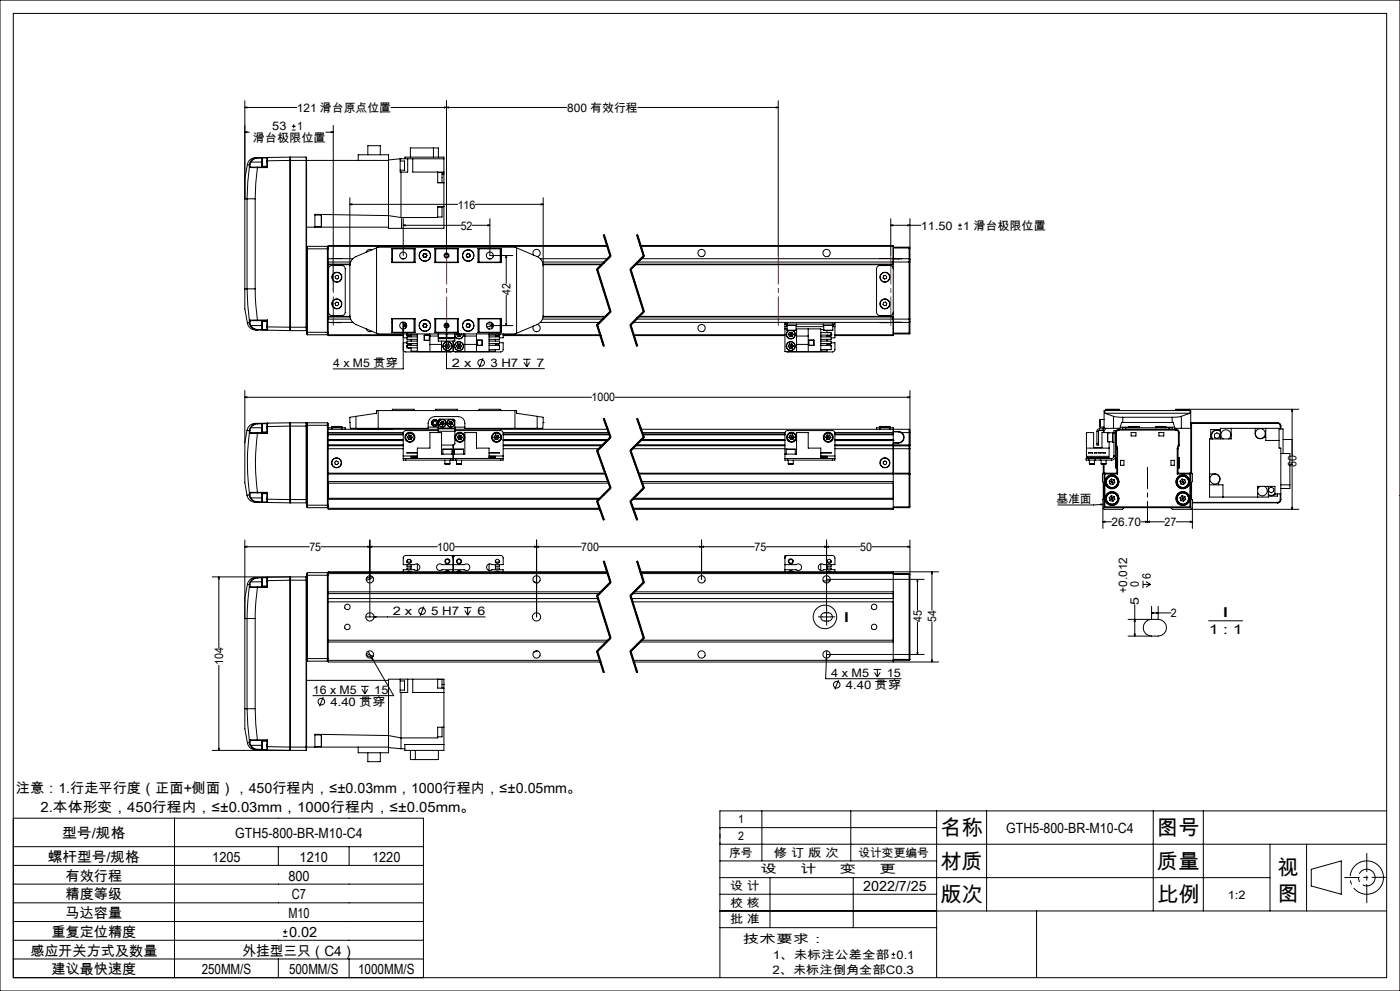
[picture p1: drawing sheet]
<svg xmlns="http://www.w3.org/2000/svg" width="420mm" height="297mm" viewBox="0 0 420 297" stroke-linecap="round" stroke-linejoin="round" font-family="sans-serif">
<defs><g id="words">
<g font-size="6.3">
<text x="282.1" y="250.3">名称</text>
<text x="347.1" y="250.3">图号</text>
<text x="282.1" y="260.3">材质</text>
<text x="347.1" y="260.3">质量</text>
<text x="383.3" y="262.1">视</text>
<text x="383.3" y="269.9">图</text>
<text x="282.1" y="270.3">版次</text>
<text x="347.1" y="270.3">比例</text>
</g>
<g font-size="4.2">
<text x="4.8" y="237.6">注意：1.行走平行度（正面+侧面），450行程内，≤±0.03mm，1000行程内，≤±0.05mm。</text>
<text x="12.2" y="243.3">2.本体形变，450行程内，≤±0.03mm，1000行程内，≤±0.05mm。</text>
<text x="18.6" y="251.3">型号/规格</text>
<text x="70.6" y="251.3">GTH5-800-BR-M10-C4</text>
<text x="301.9" y="249.5">GTH5-800-BR-M10-C4</text>
<text x="14.4" y="258.3">螺杆型号/规格</text>
<text x="19.7" y="263.9">有效行程</text>
<text x="63.7" y="258.3">1205</text>
<text x="86.5" y="263.9">800</text>
<text x="89.9" y="258.3">1210</text>
<text x="111.7" y="258.3">1220</text>
<text x="19.7" y="269.5">精度等级</text>
<text x="87.6" y="269.5">C7</text>
<text x="259" y="267">2022/7/25</text>
<text x="19.7" y="275.2">马达容量</text>
<text x="86.5" y="275.2">M10</text>
<text x="15.4" y="280.8">重复定位精度</text>
<text x="86.7" y="280.8">0.02</text>
<text x="9.1" y="286.4">感应开关方式及数量</text>
<text x="72.7" y="286.4">外挂型三只（C4）</text>
<text x="15.5" y="292">建议最快速度</text>
<text x="60.5" y="292">250MM/S</text>
<text x="86.7" y="292">500MM/S</text>
<text x="107.4" y="292">1000MM/S</text>
</g>
<g font-size="4.1">
<text x="366.7" y="184.9">I</text>
<text x="252.9" y="186.5">I</text>
<text x="362.6" y="190.1">1 : 1</text>
</g>
<g font-size="3.5">
<text x="89.1" y="33.5">121 滑台原点位置</text>
<text x="170.1" y="33.5">800 有效行程</text>
<text x="81.7" y="39.1">53</text>
<text x="89.1" y="39.1">1</text>
<text x="75.8" y="42.6">滑台极限位置</text>
<text x="137.3" y="62.5">116</text>
<text x="138.2" y="68.8">52</text>
<text x="276.3" y="68.8">11.50</text>
<text x="289" y="68.8">1 滑台极限位置</text>
<text x="153.1" y="88.5" transform="rotate(-90 153.1 88.5)">42</text>
<text x="99.9" y="110.1">4 x M5 贯穿</text>
<text x="135.6" y="110">2 x</text>
<text x="147.1" y="110">3 H7</text>
<text x="161" y="110">7</text>
<text x="177.5" y="120.3">1000</text>
<text x="388.9" y="140.1" transform="rotate(-90 388.9 140.1)">60</text>
<text x="316.9" y="150.8">基准面</text>
<text x="333.5" y="157.6">26.70</text>
<text x="349.3" y="157.6">27</text>
<text x="92.8" y="165.1">75</text>
<text x="131.2" y="165.1">100</text>
<text x="174.4" y="165.1">700</text>
<text x="226.4" y="165.1">75</text>
<text x="258" y="165.1">50</text>
<text x="345.2" y="173.4" transform="rotate(-90 345.2 173.4)">6</text>
<text x="338.2" y="177.7" transform="rotate(-90 338.2 177.7)">+0.012</text>
<text x="341.7" y="175.9" transform="rotate(-90 341.7 175.9)">0</text>
<text x="117.8" y="184.4">2 x</text>
<text x="129.4" y="184.4">5 H7</text>
<text x="143.2" y="184.4">6</text>
<text x="341.7" y="181.2" transform="rotate(-90 341.7 181.2)">5</text>
<text x="351.3" y="184.9">2</text>
<text x="276.5" y="186.4" transform="rotate(-90 276.5 186.4)">45</text>
<text x="280.9" y="186.4" transform="rotate(-90 280.9 186.4)">54</text>
<text x="66.9" y="199.4" transform="rotate(-90 66.9 199.4)">104</text>
<text x="249.4" y="202.9">4 x M5</text>
<text x="266" y="202.9">15</text>
<text x="93.9" y="208">16 x M5</text>
<text x="112.3" y="208">15</text>
<text x="253.7" y="206.5">4.40 贯穿</text>
<text x="99.1" y="211.5">4.40 贯穿</text>
<text x="221.4" y="246.8">1</text>
<text x="221.4" y="251.8">2</text>
<text x="218.8" y="256.8">序号</text>
<text x="232.2" y="256.8">修 订 版 次</text>
<text x="257.5" y="256.8">设计变更编号</text>
<text x="228.2" y="261.8">设</text>
<text x="240.1" y="261.8">计</text>
<text x="252" y="261.8">变</text>
<text x="263.9" y="261.8">更</text>
<text x="219.1" y="266.7">设 计</text>
<text x="368.3" y="269.3">1:2</text>
<text x="219.1" y="271.7">校 核</text>
<text x="219.1" y="276.7">批 准</text>
<text x="222.9" y="282.7">技术要求：</text>
<text x="231.8" y="287.3">1、未标注公差全部 0.1</text>
<text x="231.7" y="291.8">2、未标注倒角全部C0.3</text>
</g>
</g></defs>
<g fill="none" stroke="#000" stroke-width=".3">
<path d="M0 0h420v297h-420zM4 4h412v289h-412zM73.4 32.2l.6-.1v.2zM73.4 32.2h15.6M73.4 30.2v56.4M73.4 39.6l.6-.1v.3zM73.4 39.6h1.4M87.6 39h1.1M87.6 37.8h1.1M88.1 37.3v1.1M97.8 39.6h2.2M99.4 39.5l.6 .1-.6 .2z"/>
<path d="M100 37.6v49.5M133.3 32.1l.6 .1-.6 .1zM133.9 32.2l.6-.1v.2zM133.9 30.2v46.4M170.1 32.2h-52.8M191.3 32.2h42.2M232.9 32.1l.6 .1-.6 .1zM233.5 30.2v46.4M74.1 59.6h2.5M74.1 59.6v27M74.2 49.3l-.8 4.3v6h.7M74.2 49.3l.6 .1"/>
<path d="M74.8 49.9l-.5 4.7-.2 5M74.8 49.9l.3 .3M74.8 49.4v.5M75 49.8l.2 .3M75 49.8l-.2 .1M75 49.4v.4M75 49.4h-.2M75.1 50.2h2.1M75.1 48.5l-.3 .9M75.1 48.5l.1 .1M75.2 50.1h2M75.2 50.1l-.1 .1"/>
<path d="M75.2 48.6l-.2 .8M75.2 48.6h3.4M76.6 59.6v27M77.2 47.2h-.2a2.57 2.57 0 0 0-2.8 2.1M77.2 50.2l-.5 4.7-.1 4.7M77.2 50.1v.1M77.2 47.2l-1.2 .4-.9 .9M77.2 47.2v.2M77.2 47.4l-.8 .2-1.2 1M77.2 50.2h3M77.2 50.1h2.9M78.6 47.4l.1 2.4"/>
<path d="M78.6 47.4h-1.4M78.7 47.3l-.1 .1M78.7 47.3v2.5M78.7 47.3h1.4M78.7 49.8h1.4M80.1 48.2h.1M80.1 47.3v.9M80.1 50.1l.1 .1M80.1 48.2v1.9M80.1 47.3h.1M80.2 47.2v1M80.2 47.2l6.8-.1v1"/>
<path d="M80.2 47.2l-.1 .1M80.2 48.2v2M80.2 47.2h-3M87 48.1v50M87 48.1l-6.8 .1M87 48.1h29.6M87.1 47.1v52M87.1 47.1l-.1 .1M87.1 47.1h4.7M91.8 47.1v52M91.8 47.1l.2 51M105 59.3v35.8a3.1 3.1 0 0 0 1.8 2.2l6.2 2.6"/>
<path d="M107.5 48.1v-1.7h9.1v22h16.6v-13.6M110.3 46.4v-2.7h3.8v2.7M120.1 48.3h1.3v2.7h-1.3M120.1 47.6v4h2.2v-4M120.1 47.6h13.1M120.1 47.6l-3.5 .3M120.3 51.6v13.6M121.5 47.6v-.5h11.7v5M123.1 47.1v-2.8h8.4v2.8M123.8 47.6v4h9.4M130 44.3v2.8M131.3 51.7h1.3v3h-1.3"/>
<path d="M131.3 51.6v3.2h1.9M132.6 52.1h.6M133.2 52.1v2.7M162.9 59.3v35.2a2.98 2.98 0 0 1-1.8 2.8M92 68.1h24.6M92 74.6h6.5M92.2 73.8v26.5M92.2 73.8h6M92.2 73.8l-.2 .3M94.5 67.9h1.9M94.5 64.4h1.9M96.4 64.4v3.5"/>
<path d="M98.2 73.8v26.5M98.2 73.8l.3 .3M98.5 74.1v.5M98.5 73.8v.3M98.5 74.6v25M98.5 77.5h7.4M98.5 79.3h6.5M98.5 73.8h83.7M98.5 78.5h6.7M98.5 79.2h6.5M98.8 79.9l.6-.3h3.2a1.02 1.02 0 0 1 1 1v13a1.02 1.02 0 0 1-1 1h-3a.96 .96 0 0 1-1-1v-13.2zM99.5 77.5h2.9"/>
<path d="M105 61.2l.6-.1v.3zM105 61.2h32.3M111.5 74.9a1.12 1.12 0 0 0-1.6 .7M113 74.3l-6.2 2.6a3.1 3.1 0 0 0-1.8 2.8M113 74.3v25.6M113 74.3l.5-.2h41l.5 .2M117.5 77.5h.2M117.5 78.5l7 .1M117.5 74.5h7v4.2h-7zM120.3 65.2l-3.7-.6-22.1-.4v3.9M120.5 65.2v3.2M120.5 77.5h.9"/>
<path d="M121 67.5l.6-.1v.3zM121 67.5h17.2M121 65.5v11.1M124.2 74.6v4M124.5 74.6h-6.8v4.1M126.9 76.5l.2 .6M127.1 77.1h.6M127.2 76.1l-.3 .4M127.2 76.1h.6M127.8 76.1l.3 .5M128.1 76.6l-.4 .5M130.5 78.6h7"/>
<path d="M130.5 74.5h7v4.2h-7zM130.5 74.6h7M130.7 74.6v4M130.8 74.5l.2 .1M131.3 62.1h1.3v2.9h-1.3M133.2 61.9h-1.9v3.3h-11M137.2 74.6v4M139.9 76.4l.1 .5M140 76.9l.5 .2M140.4 76l.5 .2M140.4 76l-.5 .4M140.9 76.2l.1 .6"/>
<path d="M141 76.8l-.5 .3M141.7 67.5h5.3M142.6 61.2h20.3M143.4 74.6h6.8v4.1M143.4 74.5h7v4.2h-7zM143.7 74.6v4M146.4 67.4l.6 .1-.6 .2zM146.5 77.5h.9M147 65.5v11.1h6.8M150.1 74.6v4M150.2 77.5h.2M150.4 78.5l-7 .1"/>
<path d="M151.9 76.6l.1 .6h-.3zM151.9 76.6v8.3M155 74.3v25.6M155 74.3l6.1 2.6M160.1 76.4a1.09 1.09 0 0 1 .4-1.6 1.09 1.09 0 0 1 1.5 .7 1.09 1.09 0 0 1-.9 1.4M161.1 76.9a2.98 2.98 0 0 1 1.8 2.8M162.1 77.5h20.3M162.3 61.1l.6 .1-.6 .2zM162.7 78.5h18.6M162.9 79.2h17.8M162.9 79.3h17.7M181 70.4l2 6.4"/>
<path d="M181.1 70.4l2 6.3-4 4 4 12.7-4 4 2 6.3M181.3 70.3l1 3.2M182.1 73.6h-83.6v.2M182.3 73.5l1 3.2zM183 76.6l-4 4M183.3 76.8l-4 4M190.5 79.3h77.5M190.6 79.3h77.4M190.7 79.2h77.3M191 70.4l2 6.4M191.1 70.4l2 6.3-4 4 4 12.7-4 4 2 6.3M191.3 70.3l2 6.4"/>
<path d="M191.3 78.5h81.4M192.1 73.6h75.9v.2M192.2 73.8h75.8M192.3 77.5h77.2M193 76.6l-4 4M193.3 76.8l-4 4M264 77.5h3M267.2 67.5l.6-.1v.3zM267.2 67.5h9.1M267.2 65.5v11.1M268 77.5v1M268 77.6v.9"/>
<path d="M268 73.8v3.7M268 78.5v17.1M268 74.1h4.7M268 74.3h4.7M269.5 77.5h1.1M269.5 77.5v.1M270.6 77.5l-1.1 .1M270.6 77.5h2.1M272.4 67.4l.6 .1-.6 .2zM272.7 77.5v1M272.7 77.5l.3 .3M272.7 78.5h.3"/>
<path d="M272.7 74.1v.2M272.7 74.1l.3 .2h-.3M272.7 74.3v3.2M272.7 78.5v17.1M273 77.8v.7M273 78.5v17.1M273 65.5v12.3M287.4 68.6h1.2M287.4 67.5h1.2M288 67v1.1M73.4 86.6v6l.8 4.2M73.4 86.6h.7"/>
<path d="M74.1 86.6l.7 9.6M74.1 86.6h2.5M74.2 96.8a2.63 2.63 0 0 0 3 2.1M74.8 96.2l.2 .1M74.8 96.2v.5M74.8 96.7l.2 .1M74.8 96.7l.3 .9M74.8 96.7l-.6 .1M75 96.8l.2 .8M75 96.3v.5M75.1 96l-.3 .2M75.1 96l.1 .1"/>
<path d="M75.1 97.6a2.56 2.56 0 0 0 2.1 1.3M75.2 96.1h2M75.2 96.1l-.2 .2M75.2 97.6h-.1M75.2 97.6l.6 .6 1.4 .6M75.2 97.6h3.4M76.6 86.6l.1 4.7 .5 4.6M77.2 95.9l-2.1 .1M77.2 95.9v.2M77.2 98.8v.1M77.2 98.8h1.4M77.2 95.9h3"/>
<path d="M77.2 96.1h2.9M77.2 98.9l3 .1M78.6 98.7l.1 .1M78.7 96.3l-.1 2.4M78.7 96.3v2.5M78.7 98.8h1.4M78.7 96.3h1.4M80.1 98h.1M80.1 98.8l.1 .2M80.1 98v.8M80.1 98.8h.1M80.1 96.1v1.9"/>
<path d="M80.2 98v1M80.2 95.9l-.1 .2M80.2 95.9v2.1M80.2 98l6.8 .1M87 98.1v1l-6.8-.1M87 98.1h5M87 98.9l.1 .2M87.1 99.1h4.7M92 98.1v1.5M92 99.6v.5l.2 .2M92 99.6h6.5M92 98.9l-.2 .2"/>
<path d="M98.5 99.6v.5M98.5 94.9h6.5M98.5 96.6h7.4M98.5 94.8h6.5M98.5 95.6h6.7M98.5 95h6.5M99.5 96.6h2.9M100.5 82.9l.5-.4 .5 .2 .1 .6-.5 .3-.5-.2zM100.9 90.6h.5l.2 .6-.3 .4-.6-.1-.2-.5zM109.9 98.6a1.12 1.12 0 0 0 1.6 .7M113 99.9l.5 .2h41l.5-.2M117.5 96.6h.2"/>
<path d="M117.5 95.5h7v4.2h-7zM117.5 95.6h.2M117.7 95.5v4.1h6.8M117.7 95.6h6.8M120.5 96.6h.9M121 98.6l.1 .6h-.3zM121 96.5v14.1h-21.1M121.5 97.1v.4h.5M121.6 97.5v.9M121.7 97.1h-.7v.8h.6M121.7 96.8v.3M121.7 97.1h.2"/>
<path d="M122.1 99.6v.1M124.2 95.6v4M126.9 97.6l.3 .5M127.1 97.1l-.2 .5M127.1 97.1h.6M127.7 97.1l.4 .4M127.8 98.1h-.6M128.1 97.5l-.3 .6M130.5 95.5h7v4.2h-7zM130.5 99.6h7M130.5 95.6h7M130.7 95.6v4"/>
<path d="M131 99.6l-.2 .1M131.5 99.6v.1M132 99.6v.1M133.5 97.5h1M133.7 97.1h.5M133.9 98.3l.2 .6h-.3zM133.9 96.8v13.7h29.4M136 99.6v.1M136.5 99.6h.1M136.6 99.6l-.1 .1M137.2 95.6v4M137.3 99.7h.1"/>
<path d="M139.9 97.7l.4 .4M140.1 97.2l-.2 .5M140.6 97l.4 .4M140.6 97l-.5 .2M140.9 98l-.6 .1M141 97.4l-.1 .6M143.4 95.5h7v4.2h-7zM143.4 95.6h6.8M143.7 95.6v4M145.9 97.9h1.7M146 97.1h1.9M146.5 96.6h.9"/>
<path d="M146.6 98.6h.1M146.7 99.6v.1M147 97.6h6.8M147.5 97.1v.4h.5M147.6 97.5v.9M148.6 99.6v.1M148.9 99.7h.6M149.8 99.7h.1M150.1 95.6v4M150.2 97.5h.2M150.2 99h.1M150.2 96.6h.2"/>
<path d="M150.2 97.1h.2M150.2 95.5v4.1h-6.8M150.2 95.6h.2M150.3 99h-.1M150.3 97.9h.1M150.3 97.5v1.5M151.7 97h.3l-.1 .6zM151.9 88.5v9.1M161.1 97.3a1.09 1.09 0 0 1 .9 1.4 1.09 1.09 0 0 1-1.5 .6 1.09 1.09 0 0 1-.4-1.6M161.1 97.3l-6.1 2.6M162.1 96.6h17.8M162.7 95.6h18.2"/>
<path d="M162.9 95h18.7M162.9 94.9h18.8M162.9 94.8h18.8M179 80.8l4 12.7M179 97.5l2 6.3M179.3 80.7l4 12.6M179.3 97.3l2 6.4M183 93.3l-4 4M183.3 93.5l-4 4M189 80.8l4 12.7M189 97.5l2 6.3M189.3 80.7l4 12.6"/>
<path d="M189.3 97.3l2 6.4M189.9 96.6h45.6M190.9 95.6h81.8M191.6 95h76.4M191.7 94.9h76.3M191.7 94.8h76.3M193 93.3l-4 4M193.3 93.5l-4 4M235.5 97.1h.7M235.5 96.6h.7M235.5 97.1v.8M235.5 97.9v7.5h10.7v-6.8h-7.4"/>
<path d="M235.5 96.6v.5M235.5 98.6h.6M235.5 97.9h.6M236 97.1v.4h3v-.4M236.1 99h2.7M236.1 97.5v1.5M236.2 96.6v.5M236.2 96.6h13.5M236.2 97.1h13.5M236.6 99a1.35 1.35 0 0 0-.4 2.1 1.35 1.35 0 0 0 2.1 0 1.35 1.35 0 0 0-.5-2.1M236.7 99a1.31 1.31 0 0 0-.5 2 1.31 1.31 0 0 0 2.1 0 1.31 1.31 0 0 0-.6-2M236.9 99.6h.7"/>
<path d="M236.9 99.6l-.4 .6M236.9 99.6l.3 .6M237.6 99.6l.4 .6M237.6 99.6l-.4 .6M238.8 97.5v1.5M238.8 97.9h8.3M239 98.6v6.8M242.5 98.6v6.8M246.2 99.7h3.1v.7M246.2 98.7h.9M247 97.1v.4h3v-.4M247.1 99h.1"/>
<path d="M247.1 99h2.7M247.1 97.5v1.5M247.2 99h.1M248.1 99v.7M248.4 99.7h.7M249.7 96.6h.8M249.7 97.1h.8M249.7 96.6v.5M249.8 99h-2.6M249.8 97.5v1.5M249.8 97.9h.7M250.5 97.1v.8"/>
<path d="M250.5 96.6v.5M250.5 97.9v3.3h-1.2M264 96.6h3M265 82.7l.5-.2 .5 .4-.1 .5-.5 .2-.5-.3zM265.1 90.7l.5-.2 .4 .4-.1 .6-.6 .1-.4-.4zM268 80.6a.96 .96 0 0 0-1-1h-3a1.02 1.02 0 0 0-1 1v13a1.02 1.02 0 0 0 1 1h3a.96 .96 0 0 0 1-1M268 95.6v1M268 96.6v3.7M268 99.8h4.7M269.5 96.6h1.1M269.5 96.6h.1M269.5 96.6h-19"/>
<path d="M270.6 96.6h2.1M272.7 95.6h.3M272.7 95.6v1M272.7 99.8h.3M272.7 99.8v.3M272.7 96.6v3.2M273 95.6v.8M273 96.4l-.3 .2M273 99.8l-.3 .3M273 96.4v3.4M73.4 119.1l.6-.2v.3zM73.4 117v15.7"/>
<path d="M73.4 119.1h104.1M92.2 100.3h6M98.5 100.3v.3h22.5M98.5 100.1v.2M98.5 100.3h22.5M98.5 100.1l-.3 .2M121 104.7l.1 .5 .5 .3 14-.1M121 101.2h1.1M121 102.7h1.1M122.1 100.3h.1M122.1 100.1v.3M122.1 103.5v.7h3.1"/>
<path d="M122.1 103.5h3.1M122.1 100.4h3.1M122.1 100.4a.61 .61 0 0 0 .6 .5 .61 .61 0 0 0 .6-.5v.6M122.2 100.6h1M122.4 104.2h.6M123.3 103v.5l-.6-.4-.6 .4M123.3 101.7v.5M123.3 104.2v1h1.9M125.2 100.1v5.3h21.5v-5.3M125.2 101h-3.1v.7h3.1M125.2 102.2h-3.1v.8h3.1M127.2 100.4h1.7v1.6h-1.7z"/>
<path d="M127.3 102v-1.5h1.5v1.5M129 100.1v5.3M129 103.2h3.5M129 100.7h2.5M131.5 100.1v.2M131.5 101.5v.7h5v-.7M131.5 100.3v1.2M131.5 100.3h.1M131.5 101.5h5M131.6 101.3h2.3M131.6 100.1v1.2M132.5 102.2v3.2"/>
<path d="M133.5 103.7h1.5M133.5 103.7l.3 .7M133.8 103.1h.8M133.8 104.4h.8M133.8 103.1l-.3 .6M133.8 103.1l.4 .6M133.9 100.3h.2M133.9 100.1v1.2M134.1 101.3h2.2M134.1 100.1v1.2M134.2 103.7l-.4 .7M134.2 103.7l.4 .7"/>
<path d="M134.6 103.1l.4 .6M134.6 103.1l-.4 .6M135 103.7l-.4 .7M136 102.2v3.2M136.3 100.1v1.2M136.3 100.3h.2M136.5 100.1v.2M136.5 100.3v1.2M136.9 103.7h1.6M136.9 100.2h1.6M136.9 103.7l.4 .7M136.9 100.2l.4 .7"/>
<path d="M137.1 100.1l-.2 .1M137.3 103.1h.8M137.3 103.1l-.4 .6M137.3 104.4h.8M137.3 103.1l.4 .6M137.3 100.9h.8M137.6 100.1l.1 .1M137.7 103.7l-.4 .7M137.7 103.7l.4 .7M137.7 100.2l-.4 .7M137.7 100.2l.4 .7M137.8 100.1l-.1 .1"/>
<path d="M138.1 103.1l.4 .6M138.1 103.1l-.4 .6M138.4 100.1l.1 .1M138.5 103.7l-.4 .7M138.5 100.2l-.4 .7M139 100.1a1.3 1.3 0 0 1-1 1.4 1.3 1.3 0 0 1-1.5-.9M139.1 100.1a1.36 1.36 0 0 1-1.1 1.4 1.36 1.36 0 0 1-1.5-.8M139.5 100.1v5.3M139.5 103.2h3.4M139.5 100.7h3.4M142.9 100.1v5.3M143.1 101.9h1.6v1.6h-1.6z"/>
<path d="M143.1 103.5v-1.5h1.5v1.5M144.9 107.3l-1.1 2.8M146.7 101h3.1v.7h-3.1M146.7 102.2h3.1v.8h-3.1M146.7 103.5h3.1M146.7 100.4h3.1M148.6 103v.5l.6-.4 .6 .4M148.6 101.7v.5M148.6 104.8v.4h-1.9M148.7 100.6h1M149.8 100.4a.61 .61 0 0 1-.6 .5 .61 .61 0 0 1-.6-.5v.6M149.8 100.1v.3z"/>
<path d="M149.8 103.5v.4M149.8 102.7h1.2v2.2l-.6 .6-14.1-.1M149.8 100.3h.1M149.8 103.5v1.3h-3.1M151 100.1v1.1h-1.2M151 100.6h29.1M151 100.3h29.1M156.9 107.7h2.3M157.2 108.6l.8 1.3M158 107.7v2.2M158.9 108.6l-.9 1.3M184.5 119.1h88.5"/>
<path d="M190 100.3h45.5M190.1 100.6h45.4M236.5 103.7l.4 .7M236.5 100.2l.4 .7M236.5 100.2h1.5M236.8 103.1h.8M236.8 103.1l-.3 .6M236.8 103.1l.4 .6M237.2 103.7h-.7M237.2 103.7h.8M237.2 103.7l-.3 .7M237.2 103.7l.4 .6"/>
<path d="M237.2 100.2l-.3 .7M237.2 100.2l.4 .7M237.6 103.1l.4 .6M237.6 103.1l-.4 .6M237.6 100.9h-.7M237.6 104.3l-.7 .1M238 103.7l-.4 .6M238 100.2l-.4 .7M239 103.2h3.5M239 100.7h3.5M242.6 101.9h1.6v1.6h-1.6zM242.6 103.5v-1.5h1.5v1.5"/>
<path d="M246.2 101h3.1v.7h-3.1M246.2 102.2h3.1v.8h-3.1M246.2 103.5h3.1M246.2 100.4h3.1M248.1 100.4v.6M248.1 101.7v.5M248.1 103v.5M248.1 104.8v.4h-1.9M248.1 100.4a.61 .61 0 0 0 .6 .5 .61 .61 0 0 0 .6-.5M248.1 103.5l.6-.4 .6 .4M248.2 100.6h1M249.3 100v.4"/>
<path d="M249.3 103.5v.4M249.3 102.7h1.2v2.2l-.6 .6-14-.1M249.3 100.3h.1M249.3 103.5v1.3h-3.1M250.5 100.3h17.5M268 100.3v.3h-17.5M268 100.1h4.7M272.4 118.9l.6 .2-.6 .1zM273 117v16.3M73.4 132.7v12l.7 3.7M74.1 129l.7 .1M74.1 129l-.7 3.7"/>
<path d="M74.8 129.6a67 67 0 0 0 0 18.2M74.8 129.6l.3 .3M74.8 129.1v.5M75 129.5l.2 .2M75 129.5l-.2 .1M75 129v.5M75 129l-.2 .1M75.1 129.9h2.1M75.1 128.1l-.3 1M75.1 128.1l.1 .1M75.2 129.7h2M75.2 129.7l-.1 .2"/>
<path d="M75.2 128.2l-.2 .8M75.2 128.2h3.4M77.2 129.9a65.7 65.7 0 0 0 0 17.7M77.2 129.7v.2M77.2 126.9h-.2a2.63 2.63 0 0 0-2.9 2.1M77.2 126.9a2.5 2.5 0 0 0-2.1 1.2M77.2 126.9v.1M77.2 127l-1.5 .6-.5 .6M77.2 129.9h3M77.2 129.7h2.9M78.6 127h-1.4M78.7 127v2.5"/>
<path d="M78.7 129.5h1.4M78.7 127h1.4M80.1 127.8h.1M80.1 127v.8M80.1 129.7l.1 .2M80.1 127.8v1.9M80.1 127h.1M80.2 126.8v1M80.2 126.8l6.8-.1v1M80.2 126.8l-.1 .2M80.2 127.8v2.1M80.2 126.8l-3 .1"/>
<path d="M87 127.7l-6.8 .1M87 127.7v22M87 127.7h5M87.1 126.7v24M87.1 126.7l-.1 .2M87.1 126.7h4.7M91.8 126.7v24M91.8 126.7l.2 .3M92 127v.5M92 127.5h6.5M92 127.5v23.9M92.2 126.7v25.4"/>
<path d="M92.2 126.7h6M92.2 126.7l-.2 .3M98.2 126.7v25.4M98.2 126.7l.3 .3v.5M98.5 128.7h33M98.5 130.2h22.5M98.5 131.9h22.5M98.5 130.3h22.5M98.5 131.8h22.5M98.5 129.6h22.5M98.5 134.5h22.5M98.5 130.1h22.5"/>
<path d="M98.5 132h22.5M98.5 133.3h22.5M98.5 133.6h22.5M98.5 127.5v14.3M98.6 128.7v-.5h5v.5M99.6 127.9h3M99.6 127.9v.8M99.6 128.2h2.9M100.4 138.6l.4-.5 .6 .2 .1 .6-.4 .4-.6-.2zM102.6 127.9v.8M106.8 128.4h21.6a3.5 3.5 0 0 1 .6-3l1.5-.6h7a1.99 1.99 0 0 1 2 2.1v1.5h21.6M106.8 124.8l-1.8 .3 .1 3.3h1.7"/>
<path d="M106.8 124.8l6.2-.9v-.9h42v.9l6.1 .9M106.8 124.8v3.6M107.5 128.7h9.1M113.5 123v5.4M117.7 123v-.3h6.5v.3M117.7 128.4v.2l-.6 .1M121 137.4v.5h.7M121 137.4h.7M121 136.7v.7M121 136.7h4.2M121.7 137.4h13.5M121.7 137.9h13.5"/>
<path d="M121.7 137.4v.5M122.2 131l.4 .7M122.2 131l.8 .1M122.6 131.7h.7M122.6 130.4l.8 .1M122.6 130.4l-.4 .6M122.6 130.4l.4 .7M123 131.1l-.4 .6M123 131.1h.7M123 131.1l.3 .6M123.4 130.5l.3 .6M123.4 130.5l-.4 .6"/>
<path d="M123.7 131.1l-.4 .6M125.2 137.4v-3.1h3.8v-4.7h3.5v6.5h7v-6.5h3.4v4.7h3.8v3.1M125.2 136.8h-1.9v.3h1.9M125.2 135.6h-3.1l3.1 .2M128.4 128h3.1M130.7 123v-.3h6.5v.3M131.5 128.5v.8M131.5 128.3v.2M131.5 128.3v-2.3l.4-.4 4.3 .1 .3 .3v2.3M131.5 129l-10.2 .2-.3 .5v7M131.5 128.5h5M131.5 129.3h5"/>
<path d="M131.5 129.3v.3M131.5 128.3h5M132.2 126.7l.1 .5M132.2 126.7l.5 .2M132.3 127.2l.5 .2M132.5 133.4h3.5M132.6 126.3l-.4 .4M132.6 126.3l.5 .2M132.6 126.3l.2 1.1M132.7 126.9l.5 .2M132.7 126.9l-.4 .3M132.9 134.7h2.7"/>
<path d="M132.9 134.7v1.4M133.1 126.5l.1 .6M133.1 126.5l-.4 .4M133.2 127.1l-.4 .3M133.5 139h1.5M133.5 137.9v1.1M134.7 127.1l.4 .3M134.8 126.5l-.1 .6M134.8 126.5l.4 .4M135 137.9v1.1M135.2 137.4h1.5M135.2 137.9h.8"/>
<path d="M135.2 126.9l.4 .3M135.2 126.9l-.5 .2M135.2 137.4v.5M135.3 126.3l.4 .4M135.3 126.3l-.5 .2M135.3 126.3l-.2 1.1M135.6 134.7v1.4M135.6 127.2l-.5 .2M135.7 126.7l-.1 .5M135.7 126.7l-.5 .2M136 137.9h.7M136 133.4v4.5"/>
<path d="M136.3 134.7h2.8M136.3 134.7v1.4M136.5 128.5v.8M136.5 129.3v3.7l-.5 .4M136.5 128.3v.2M136.5 129.1l14.1 .1 .4 .5v7M136.5 128.7h45.7M136.5 128h3M136.7 137.4h13.5M136.7 137.9h13.5M136.7 137.4v.5M136.9 139h1.6"/>
<path d="M136.9 137.9v1.1M137.2 131l.3 .7M137.2 131l.8 .1M137.5 131.7h.8M137.7 130.4l.7 .1M137.7 130.4l-.5 .6M137.7 130.4l.6 1.3M138 131.1l-.5 .6M138 131.1h.7M138.4 130.5l.3 .6M138.4 130.5l-.4 .6M138.5 137.9v1.1"/>
<path d="M138.7 131.1l-.4 .6M139 134.6l-2.7 .1M139.1 134.7h.1M139.1 134.7v1.4M143.7 123v-.3h6.4l.1 .3M146.7 136.8h1.9v.3h-1.9M146.7 135.6h3.1l-3.1 .2M146.7 136.7h4.3M148.2 131l.4 .7M148.2 131l.8 .1M148.6 131.7h.7M148.6 130.4l.8 .1"/>
<path d="M148.6 130.4l-.4 .6M148.6 130.4l.4 .7M149 131.1l-.4 .6M149 131.1h.7M149 131.1l.3 .6M149.4 130.5l.3 .6M149.4 130.5l-.4 .6M149.7 131.1l-.4 .6M150.2 137.4h.8M150.2 128.4v.3M150.2 137.4v.5M151 137.4v.5h-.8"/>
<path d="M151 136.7v.7M151 130.2h31.8M151 131.9h31.3M151 130.3h31.8M151 131.8h31.4M151 129.6h31.6M151 134.5h28.7M151 130.1h31.8M151 132h31.2M151 133.3h29.9M151 133.6h29.6M154.5 123v5.4"/>
<path d="M161.1 124.8l1.8 .3v1.5M161.1 124.8v3.6M162.9 126.6l-.1 1.8h-1.7M162.9 126.6h.1M179 135.1l4 11.2M179.3 135l4 11.2M181 125.5l2 5.6M181.1 125.5l2 5.6-4 4 4 11.1-4 4 2 5.6M181.3 125.4l1 2.8M182.3 128.2l1 2.8zM183 130.9l-4 4M183.3 131.2l-4 4"/>
<path d="M189 135.1l4 11.2M189.3 135l4 11.2M189.7 134.5h45.8M190.6 133.6h44.9M190.9 133.3h44.6M191 125.5l2 5.6M191.1 125.5l2 5.6-4 4 4 11.1-4 4 2 5.6M191.3 125.4l2 5.6M192.2 132h43.3M192.3 128.7h80.4M192.3 131.9h43.2M192.4 131.8h43.1"/>
<path d="M192.6 129.6h42.9M192.8 130.1h42.7M192.8 130.2h42.7M192.9 130.3h42.6M193 130.9l-4 4M193.3 131.2l-4 4M235.5 137.4h.7M235.5 136.1h3.5v-6.5h3.5v4.7h3.7v3.1M235.9 134.7h2.7M235.9 134.7h.1M235.9 134.7v1.4M236.2 137.4h13.5"/>
<path d="M236.2 137.4v.5M236.2 137.9h13.5M236.5 139h1.5M236.5 137.9v1.1M236.7 131.1l.4 .6M237.1 130.4l-.4 .7M237.1 130.4l.4 .7M237.5 131.1l-.4 .6M237.5 131.1l.4 .6M237.8 130.4h-.7M237.8 130.4l.4 .6M237.8 130.4l-.3 .7"/>
<path d="M237.9 131.7h-.8M238 137.9v1.1M238.2 131l-.3 .7M238.2 131l-1.5 .1M238.6 134.7v1.4M246.2 136.8h1.9v.3h-1.9M246.2 135.6h3.1l-3.1 .2M246.2 136.7h4.3M247.7 131.1l.4 .6M247.7 131.1h.8M248.1 131.7h.7M248.1 130.4h.8"/>
<path d="M248.1 130.4l-.4 .7M248.1 130.4l.4 .7M248.5 131.1l-.4 .6M248.5 131.1h.7M248.5 131.1l.3 .6M248.9 130.4l.3 .7M248.9 130.4l-.4 .7M249.2 131.1l-.4 .6M249.7 137.4h.8M249.7 137.4v.5M250.5 130.1h17.5l-17.5 .1M250.5 133.3h17.5v.3"/>
<path d="M250.5 136.7v-7l-.3-.5-14-.2-.4 .2-.3 .5v8.2h.7M250.5 137.4v.5h-.8M250.5 136.7v.7M250.5 131.9h17.5M250.5 130.3h17.5M250.5 131.8h17.5M250.5 129.6h17.5M250.5 134.5h22.2M250.5 132h17.5M250.5 133.6h17.5M263 128.7v-.5h5v.5M264 127.9h3"/>
<path d="M264 127.9v.8M264.1 128.2h2.8M265 138.4l.5-.3 .5 .3v.6l-.5 .3-.5-.3zM267 127.9v.8M268 134.5v18.1h-78M268 128.7v.9M268 131.9v.1M268 133.6v.9M268 131.9h.1M268 128.7v.6h1.5M268 133.3v.3M268 129.6v2.3"/>
<path d="M268 132v1.3M268 133.3h4.7M268 133.6h4.7M268 132.8h1.5M268 132.7h1.5M268 129.4h1.5M269.5 129.4a1.62 1.62 0 0 1 1.6 1.7 1.62 1.62 0 0 1-1.6 1.6M269.5 129.3l1.1 .3M269.5 129.3v.1M269.5 132.7v.1M270.6 129.6a1.78 1.78 0 0 1 .6 2 1.78 1.78 0 0 1-1.7 1.2M270.6 129.6h2.1"/>
<path d="M272.7 128.7v.9M272.7 128.7l.3 .2v.7h-.3M272.7 133.3v.3M272.7 133.3h.3M272.7 133.6v.9M272.7 134.5h.3M272.7 129.6v3.7M272.7 134.5v7.3M273 133.5l-.3 .1M273 133.3v.2M273 133.5v1M273 134.5v17.4"/>
<path d="M325.9 134.3h6.8M326.1 136.8h6.5v.3h-6.5zM326.6 137.4h-.8v.5h.8M326.6 137.4h6.8M326.6 135.6l1.2 .2zM326.6 137.9h2M326.6 137.4v.5M326.8 139h1.5M326.8 137.9v1.1M328.3 135.6l.8 .2zM328.3 137.9v1.1M328.6 137.9h1.5"/>
<path d="M328.6 137.4v.5M329.1 132.9v.5h.5v-.5M329.1 129.3h.5M329.1 132.9h.5M329.1 129.3v3.6M329.6 129.3v3.6M329.6 135.6l.7 .2zM329.8 128.5l-.4 .1-.3 .7M329.8 129l-.2 .3M329.8 128.5v.5M330 125.8v2.2M330 125.8h.1"/>
<path d="M330 125.7v.1M330 125.7v2.3M330 128h1.2M330 125.7h1.2M330.1 137.9h3.3M330.1 137.4v.5M330.3 139h1.5M330.3 137.9v1.1M330.9 135.6l.7 .2zM331 128v1.6M331 139.1v2.7M331.2 128.3l-.2 .2h-1.2"/>
<path d="M331.2 129v.6M331.2 139.1v2.7M331.4 123.9h25.6M331.4 123.9l2.6 .9M331.4 123v.9M331.7 128.4l-.6 .6h-1.3M331.7 123v-.3h4v.3M331.7 122.8h4M331.8 137.9v1.1M332.3 129.7v2.7M332.3 129.7h1.5M332.3 132.4h1.5"/>
<path d="M332.7 129.7l-2.1-.1v4.6h-2.5v-4.6h-2.2v7.8M332.7 132.4v5M333.4 137.4v.5M334 124.8l2.8 .3M334 128.4h-2.8v-5.4h26v18.8M334 124.8v3.6M334.2 129.6h-.4v3h.4M334.2 136.7l-.2 .5-.6 .2M334.2 136.7h.5M334.2 129.8h.5M334.2 129.8v6.9M334.7 129.6v-.6h-.5v.8"/>
<path d="M334.7 136.7a1.21 1.21 0 0 1-1.3 1.2M334.7 129.6h.2M334.7 129.6v7.1M334.7 137.2v3M334.7 137.2h.3M334.8 133.6l.2 .9M334.9 133.3l.1 .2M334.9 133.3h-.2l.1 .3M334.9 129.6v3.7M335 137.2v.1M335 133.5l.3 1M335 133.5l-.2 .1"/>
<path d="M335 137.2v3M335 134.5h.3M335 134.5v7.3M335.3 134.5v7.6M335.7 128.9l-.6 .2-.2 .5M335.7 128.7v.2M335.7 128.7a.96 .96 0 0 0-1 .9M335.7 128.7h17.1M335.7 128.9h17.1M336.1 128h2.6M336.2 138h1v1.4h-1zM336.8 126.6h-.3l-.5 1.8h-2"/>
<path d="M336.8 125.1h14.8M336.8 125.1v1.5M336.8 126.6h14.8M337.7 128.2h-1v.5M337.7 128.2h13M337.7 128.2v.5M338.7 128.1l.1 .1M338.7 127.9h3M338.7 128.1h3M338.7 127.9v.2M339.3 129.6h1.5v1.1h-1.5zM341.7 128.1v.1"/>
<path d="M341.7 127.9v.2M346.7 127.9h3M346.7 128.1l.1 .1M346.7 128.1h3M346.7 127.9v.2M347.7 129.6h1.4v1.1h-1.4zM349.7 128.1l-.1 .1M349.7 128h2.7M349.7 127.9v.2M350.7 128.2h1v.5M350.7 128.2v.5M351.3 138h1v1.4h-1z"/>
<path d="M351.6 126.6h.4l.5 1.8h1.9M351.6 125.1v1.5M352.7 122.8h4M352.8 128.9l.5 .2 .2 .5M352.8 128.7v.2M352.8 128.7a.96 .96 0 0 1 1 .9M353.2 134.5h.2M353.2 134.5v7.6M353.4 134.5v7.3M353.5 133.5l-.3 1M353.5 133.5l.2 .1M353.5 137.2l-.1 .1"/>
<path d="M353.5 133.3v.2M353.5 133.3h.3M353.5 129.6h.3M353.5 137.2v3M353.5 137.2h.3M353.5 129.6v3.7M353.7 133.6l-.3 .9M353.8 137.2v3M353.8 133.3l-.1 .3M353.8 129.6v3.7M354.4 124.8l-2.8 .3M354.4 128.4h2.8"/>
<path d="M354.4 124.8v3.6M356.7 122.7v.3M357 123.9l-2.6 .9M357 123v.9M357.2 126.9l.3 .6M357.2 126.7h26M357.2 127.5h.3M357.2 126.9h26M357.5 127.5v14.3M364.3 130.1l.8-.4 .7 .4v.9l-.7 .4-.8-.4zM366.1 129.1a1.75 1.75 0 0 0-2.2 .2 1.75 1.75 0 0 0-.3 2.2M366.1 129.3a1.65 1.65 0 0 0-2.1 .1 1.65 1.65 0 0 0-.2 2.1"/>
<path d="M366.1 131.5v-3.1h17.6v5.9h.5v15.4M366.1 128.7h-2.9v2.8M367 131.5a1.5 1.5 0 0 1-.4-2.2 1.5 1.5 0 0 1 2.3 0 1.5 1.5 0 0 1-.3 2.2M369.4 128.4v3.1h-6.5v17.5h17.6v-3.2M376.6 128.4v1.6a1.53 1.53 0 0 0 .9 1.4 1.53 1.53 0 0 0 1.7-.3h.5M379.7 128.4v3.6h4M383.2 126.7a1.02 1.02 0 0 1 1 1M383.2 126.9a.84 .84 0 0 1 .9 .8M383.2 126.7v.2M383.7 128.5h1.2v7.4M384.1 127.7h.1M384.1 127.7v.8"/>
<path d="M384.2 127.7v.8M384.2 135.9h2.8v10.5h-2.8M384.9 131.7h2.7M387.6 122.7l.2 .6h-.3zM387.6 122.7v16.6h-.6M389.6 122.7h-36.9v.3M74.1 148.4a2.71 2.71 0 0 0 3.1 2.1M74.8 147.8l.2 .1M74.8 147.8v.5M74.8 148.3l-.7 .1M74.8 148.3l.2 .1M74.8 148.3l.3 1"/>
<path d="M75 148.4l.2 .8M75 147.9v.5M75.1 147.6h2.1M75.1 147.6l-.3 .2M75.1 147.6l.1 .1M75.1 149.3a2.46 2.46 0 0 0 2.1 1.2M75.2 147.7h2M75.2 147.7l-.2 .2M75.2 149.2l-.1 .1M75.2 149.2l.5 .7 1.5 .5M75.2 149.2h3.4M77.2 147.6v.1"/>
<path d="M77.2 150.4v.1M77.2 147.6h3M77.2 147.7h2.9M77.2 150.5l3 .1M77.2 150.4h1.4M78.7 148v2.5M78.7 148h1.4M78.7 150.5h1.4M80.1 149.6h.1M80.1 149.6v.9M80.1 150.5l.1 .1M80.1 150.5h.1"/>
<path d="M80.1 147.7v1.9M80.2 149.6v1M80.2 147.6l-.1 .1M80.2 147.6v2M80.2 149.6l6.8 .1M87 149.7v1l-6.8-.1M87 149.7h5M87 150.6l.1 .1M87.1 150.7h4.7M92 151.4v.5l.2 .2M92 150.6l-.2 .1M92 151.4h6.5"/>
<path d="M92.2 152.1h6M98.5 141.8v.3M98.5 142.1v10.5h81.5M98.5 141.8h83M98.5 142.1h83.1M98.5 144.3h83.9M98.5 144.8h84.1M98.5 152.3h81.4M98.5 149.6h81.2M98.5 149.3h81.6M98.5 151.9l-.3 .2M179 150.3l2 5.6"/>
<path d="M179.3 150.2l2 5.6M183 146.1l-4 4M183.3 146.4l-4 4M189 150.3l2 5.6M189.3 150.2l2 5.6M189.7 149.6h78.3M189.9 152.3h78.1M190.1 149.3h77.9M191.5 141.8h81.2M191.6 142.1h81.1M192.4 144.3h75.6M192.6 144.8h75.4"/>
<path d="M193 146.1l-4 4M193.3 146.4l-4 4M268 151.9h4.7M268 152.1h4.7M272.7 141.8l.3 .2-.3 .1M272.7 151.9h.3M272.7 141.8v.3M272.7 151.9v.2M272.7 142.1v9.8M273 151.9l-.3 .2M330.3 151.1l.6 .1-.6 .1zM330.9 151.2l-13.5 .1"/>
<path d="M330.9 156.4l.6-.2v.3zM330.9 156.4h2.6M331 141.8l-.3 .2v2.3l.5 .5M331 141.8h4M331 144.6v5M331.2 151.9l.3 .2M331.2 151.9h.3M331.2 142.1h.3M331.2 142.1l.2-.3 .1 .3M331.2 149.3l-.3 .3v8.8M331.2 142.1v9.8M331.5 151.9v.2"/>
<path d="M331.5 142.1h3.8M331.5 151.9h25.5M331.5 152.1h25.5M331.5 142.1v9.8M332.8 144.2l.2 .8M332.8 144.2l.8 .2M332.8 149.2l.2 .8M332.8 149.2l.8 .2M333 145l.8 .2M333 150l.8 .2M333.4 143.6l-.6 .6M333.4 143.6l.8 .2"/>
<path d="M333.4 143.6l.2 .8M333.4 148.6l.8 .2M333.4 148.6l-.6 .6M333.4 148.6l.2 .8M333.6 144.4l.2 .8M333.6 144.4l.8 .2M333.6 149.4l-.6 .6M333.6 149.4l.2 .8M333.6 149.4l.8 .2M334.2 143.8l.2 .8M334.2 143.8l-1.2 1.2M334.2 148.8l.2 .8"/>
<path d="M334.2 148.8l-.6 .6M334.4 144.6l-.6 .6M334.4 149.6l-.6 .6M334.7 140.2h.3M335 140.1v.1M335 141.8l.3 .3M337.2 152.1l-.5 .5h-5.5l-.3-.3M343.6 156.2l.6 .2-.6 .1zM344.2 156.4l.6-.2v.3zM349.3 156.4h-7M351.2 152.1l.5 .5h37.9M352.9 156.4h4.8"/>
<path d="M353.2 142.1h3.8M353.4 140.1l.1 .1M353.4 141.8l-.2 .3M353.4 141.8h4.1M353.5 140.2h.3M354 144.2l.3 .8M354 144.2l1.7 .4M354 149.2l.3 .8M354 149.2l1.7 .4M354.3 145l.8 .2M354.3 150l.8 .2M354.6 143.6l.9 .2"/>
<path d="M354.6 143.6l-.6 .6M354.6 143.6l.3 .8M354.6 148.6l.9 .2M354.6 148.6l-.6 .6M354.6 148.6l.3 .8M354.9 144.4l.2 .8M354.9 144.4l-.6 .6M354.9 149.4l.2 .8M354.9 149.4l-.6 .6M355.5 143.8l.2 .8M355.5 143.8l-.6 .6M355.5 148.8l.2 .8"/>
<path d="M355.5 148.8l-.6 .6M355.7 144.6l-.6 .6M355.7 149.6l-.6 .6M357 151.9v.2M357 151.9h.2M357 142.1h.2M357 142.1v-.3l.2 .3M357 142.1v9.8M357.1 156.2l.6 .2-.6 .1zM357.2 151.9l-.2 .2M357.2 149.3l.5 .5v8.6M357.2 142.1v9.8"/>
<path d="M357.5 141.8l.2 .2v2.3l-.5 .5M357.5 144.6v5M357.7 150.7h25.5M357.7 152.1l-.5 .5M357.7 150.6h25.5M362.9 142h1.6M362.9 145.3h4v3.7M364.5 142a1.54 1.54 0 0 1 1.4 1 1.54 1.54 0 0 1-.3 1.6v.7M378 145.8l-.7 .8M379.3 145.8a1.49 1.49 0 0 1 .4 2.4 1.49 1.49 0 0 1-2.4-.6M380.6 146.4l.8-.4 .7 .4v.9l-.7 .4-.8-.4zM382.5 148h1.7"/>
<path d="M382.5 148v-2.2h-5.2v3.2M382.5 148a1.64 1.64 0 0 1-2 .3M382.7 148a1.84 1.84 0 0 1-2.2 .4M383.2 148v.7h-2.7M383.2 150.6v.1M384.1 149.7a.84 .84 0 0 1-.9 .9M384.1 149.7h.1M384.1 148v1.7M384.2 149.7a1.02 1.02 0 0 1-1 1M384.2 145.3h2.8M387.5 152h.3l-.2 .6zM387.6 140.1v12.5"/>
<path d="M65.7 172.9v21.2M65.7 172.9l.1 .6h-.3zM73.4 163.9l.6-.2v.3zM73.4 161.9v50.5M73.4 163.9h19.4M74.2 175.2l-.8 4.2v6h.7M74.2 175.2h.6M74.8 175.8l-.5 4.6-.2 5M74.8 175.8l.3 .2M74.8 175.2v.6M75 175.6l-.2 .2M75 175.6l.2 .3"/>
<path d="M75 175.2v.4M75 175.2h-.2M75.1 176h2.1M75.1 174.3l-.3 .9M75.1 174.3l.1 .1M75.2 175.9h2M75.2 175.9l-.1 .1M75.2 174.4l-.2 .8M75.2 174.4h3.4M77.2 173.1h-.2a2.57 2.57 0 0 0-2.8 2.1M77.2 176l-.5 4.7-.1 4.7M77.2 175.9v.1"/>
<path d="M77.2 173.1l-1.2 .3-.9 .9M77.2 173.1v.1M77.2 173.2l-1.5 .6-.5 .6M77.2 176h3M77.2 175.9h2.9M78.6 173.2h-1.4M78.7 173.1v2.5M78.7 173.1h1.4M78.7 175.6h1.4M80.1 174h.1M80.1 175.9l.1 .1M80.1 173.1v.9"/>
<path d="M80.1 174v1.9M80.1 173.1h.1M80.2 173v1M80.2 173l6.8-.1v1M80.2 173l-.1 .1M80.2 174v2M80.2 173l-3 .1M87 173l.1-.1v52l-.1-.1M87 173.9v50M87 173.9l-6.8 .1M87 173.9h5M91.8 172.9v52"/>
<path d="M91.8 172.9h-28.2M91.8 172.9l.2 .1M92 172.4v25M92 172.4h6.5M92.2 171.6v26.6M92.2 171.6l-.2 .8M92.2 171.6h6M96.3 163.9h34.9M98.2 171.6v26.6M98.2 171.6l.3 .3h83.8M98.5 177.4h81.8M98.5 177.9h81.3"/>
<path d="M98.5 171.6h83.7M110.3 163.7l.6 .2-.6 .1zM110.9 163.9l.6-.2v.3zM110.9 161.9v23M111.5 172.7l-1.6 .7M111.9 173.1l-2 .9M121 171.4v-.7h3.2a1.04 1.04 0 0 0 1.5 0 1.04 1.04 0 0 0 0-1.4 1.04 1.04 0 0 0-1.5-.1h-3.2l.1-2.4 .6-.3h13.5l.7 .3 .1 .4 .2-.5 .5-.2h13.5l.6 .3 .2 2.4h-3.3a1.04 1.04 0 0 0-1.4 .1 1.04 1.04 0 0 0 0 1.4 1.04 1.04 0 0 0 1.4 0h3.3v.7M122.1 168.1v.3M122.1 169.2v.5h1.2M122.2 171.4l.5-.3 .5 .3M122.4 167.7h.6M123.3 168.1v.3h-1.2"/>
<path d="M123.3 169.2v1.5M123.3 170.2h-1.2v.5M125.2 169v2M131.1 169.4a1.11 1.11 0 0 1 1.6-.2h6.5a1.04 1.04 0 0 1 1.5 .1 1.04 1.04 0 0 1 0 1.4 1.04 1.04 0 0 1-1.5 0h-6.6a1.01 1.01 0 0 1-1.3 .1 1.01 1.01 0 0 1-.2-1.4zM133.6 171.4l.6-.4 .7 .4M133.7 171.4l.5-.3 .5 .3M135.6 166.6h.7M136 166.6v4.8M136.5 163.9h37.9M137.1 171.4l.6-.4 .7 .4M137.2 171.4l.5-.3 .5 .3M146.7 169v2"/>
<path d="M148.6 168.1v.3M148.6 169.2v1.5M148.6 170.2h1.2v.5M148.6 168.4h1.2M148.7 171.4l.5-.3 .5 .3M149.8 168.1v.3M149.8 169.2v.5h-1.2M160.1 174.3l1 .4M160.4 163.7l.6 .2-.6 .1zM161 163.9l.6-.2v.3zM161 161.9v23M179 178.6l4 12.7"/>
<path d="M179.3 178.5l4 12.7M179.4 179.4l-80.9 .1M181 168.2l2 6.4M181.1 168.2l2 6.3-4 4 4 12.7-4 4 2 6.3M181.3 168.1l1 3.2M182.1 171.4h-83.6v27h81.6M182.3 171.3l1 3.2zM183 174.4l-4 4M183.3 174.7l-4 4M189 178.6l4 12.7M189.3 178.5l4 12.7M189.4 179.4h78.6"/>
<path d="M189.8 177.9h78.2M190.3 177.4h77.7M191 168.2l2 6.4M191.1 168.2l2 6.3-4 4 4 12.7-4 4 2 6.3M191.3 168.1l2 6.4M192.1 171.4h89.5M192.2 171.6h75.8M192.3 171.9h80.4M193 174.4l-4 4M193.3 174.7l-4 4M209.9 163.7l.6 .2-.6 .1zM210.5 163.9l.6-.2v.3z"/>
<path d="M210.5 161.9v11.7M226.3 163.9h-46.6M229.9 163.9h28.1M235.5 169.2h3.2a1.04 1.04 0 0 1 1.5 .1 1.04 1.04 0 0 1 0 1.4 1.04 1.04 0 0 1-1.5 0h-3.2M235.5 167.2l.1-.4 .6-.3h13.5l.7 .3 .1 2.4h-3.3a1.04 1.04 0 0 0-1.4 .1 1.04 1.04 0 0 0 0 1.4 1.04 1.04 0 0 0 1.4 0h3.3v.7M235.9 166.6h-.4v4.8M236.6 171.4l.6-.4 .7 .4M236.7 171.4l.5-.3 .5 .3M246.2 169v2M247 174.1h2M247.4 163.7l.6 .2-.6 .1zM248 161.9v20.5"/>
<path d="M248 163.9l.6-.2v.3zM248 173.6h29.2M248.1 168.1v.3M248.1 169.2v1.5M248.1 170.2h1.2v.5M248.1 168.4h1.2M248.2 171.4l.5-.3 .5 .3M249.3 168.1v.3M249.3 169.2v.5h-1.2M261.6 163.9h11.4M268 171.4v27M268 172.2h4.7"/>
<path d="M272.4 163.7l.6 .2-.6 .1zM272.7 171.9l.3 .2-.3 .1M272.7 171.9v.3M272.7 172.2v25.4M273 161.9v35.7M275.2 173.6l.2 .6h-.3zM275.2 173.6v9.3M279.6 171.4l.1 .6h-.3zM279.6 171.4v11.5M342.9 174v2.3M342.9 175.2h2.3M343.8 174.3l1.4 .9"/>
<path d="M345.2 175.2l-1.4 .8M65.7 199.4v25.5M74.1 185.4h2.5M74.1 185.4v27M76.6 185.4v27M92 197.9l-.2 27M92 197.4v.5M92 197.4h6.5M92 197.9l.2 .3M92.2 198.2h6M98.5 192.4h83.5M98.5 191.9h84"/>
<path d="M98.5 180.4h81.2M109.7 184.9h35.9M109.9 196.4l1.6 .7M109.9 195.8l2 .9M110.4 195.2l7.7 13.3h-24.2M111.5 197.1l.4 .5-.2 .1zM112.2 184.9l.6-.2v.3zM127.2 181.7l-1.2 2.9M139.2 182.1h2.2M139.5 183l.8 1.4M140.3 182.1v2.3M141.1 183l-.8 1.4"/>
<path d="M161.1 195l-1 .5M179 195.3l2 6.3M179.3 195.2l2 6.3M180 197.9h-81.5l-.3 .3M183 191.1l-4 4M183.3 191.3l-4 4M189 195.3l2 6.3M189.3 195.2l2 6.3M189.7 180.4h78.3M190 197.9h82.7M190.1 198.4h91.5M191.9 192.4h76.1"/>
<path d="M192.5 191.9h75.5M193 191.1l-4 4M193.3 191.3l-4 4M246.6 184a2.24 2.24 0 0 1 3 .4 1.24 1.24 0 0 1-1.1 1.7 1.74 1.74 0 0 1-2.2-.7v-1zM246.7 184.9h2.5M247.9 197.2l.2 .6h-.3zM247.9 197.2l-.2 6.2h22.6M248 196.1h29.2M248 183.7v2.4M248 195l-.1 2.2M268 197.6h4.7M272.7 197.6h.3"/>
<path d="M272.7 197.6v.3M273 197.6l-.3 .3M275.1 195.5h.3l-.2 .6zM275.2 186.4v9.7M279.4 197.8h.3l-.1 .6zM279.6 186.4v12M340.3 190h.3l-.2 .6zM340.4 185.6l.2 .6h-.3zM340.4 181.2v9.4M345.5 183.7l.6-.2v.3zM345.5 181.7v3.9a2.5 2.5 0 0 0-2.5 2.5 2.5 2.5 0 0 0 2.5 2.5M345.5 183.7h5.8"/>
<path d="M346.9 183.5l.6 .2-.6 .1zM347.5 181.7v3.9M347.5 185.6a2.5 2.5 0 0 1 2.5 2.5 2.5 2.5 0 0 1-2.5 2.5h-9.1M347.5 185.6h-9.1M362.6 186.1h10.2M73.4 212.4v6l.8 4.2M73.4 212.4h.7M74.1 212.4l.7 9.6M74.1 212.4h2.5M76.6 212.4l.1 4.7 .5 4.7M92 203.9h24.6M97 208.9l-1.2 2.8"/>
<path d="M108.3 205.7h2.3M108.6 206.6l.9 1.4M109.5 205.7v2.3M110.3 206.6l-.8 1.4M120.1 204.1h1.3v2.7h-1.3M120.1 203.5v4h2.2v-4M120.3 207.5v16.9M123.8 203.5v4h9.4M131.3 203.6h1.3v2.6M131.3 203.5v2.7h1.9M132.6 217.9v2.9h-1.3M132.6 205.1h.6"/>
<path d="M133.2 205.1v1.1M133.2 206.2v18.7h-11.7v-1.8h11.7M133.2 205.1v-1.6h-16.6v22.1h-9.1v-1.7M133.2 217.9h-1.9v3.3h-11l-3.7-.8-22.1-.3v3.8M251.6 203.8l-1.2 2.8M262.1 200.6h2.2M262.4 201.5l.8 1.4M263.2 200.6v2.3M264.1 201.5l-.9 1.4M65.5 224.3h.3l-.1 .6zM74.2 222.6a2.63 2.63 0 0 0 3 2.1M74.8 222l.2 .1"/>
<path d="M74.8 222v.5M74.8 222.5l.2 .1M74.8 222.5l.3 .9M74.8 222.5l-.6 .1M75 222.6l.2 .8M75 222.1v.5M75.1 221.8h2.1M75.1 221.8l-.3 .2M75.1 221.8l.1 .1M75.1 223.4a2.37 2.37 0 0 0 2.1 1.3M75.2 221.9h2M75.2 221.9l-.2 .2"/>
<path d="M75.2 223.4h-.1M75.2 223.4l1.2 1 .8 .2M75.2 223.4h3.4M77.2 221.8v.1M77.2 224.6v.1M77.2 221.8h3M77.2 221.9h2.9M77.2 224.7l3 .1M77.2 224.6h1.4M78.6 224.5l.1 .1M78.7 222.1l-.1 2.4M78.7 222.1v2.5"/>
<path d="M78.7 222.1h1.4M78.7 224.6h1.4M80.1 223.8h.1M80.1 223.8v.8M80.1 224.6l.1 .2M80.1 224.6h.1M80.1 221.9v1.9M80.2 223.8v1M80.2 221.8l-.1 .1M80.2 221.8v2M80.2 223.8l6.8 .1M87 223.9v1l-6.8-.1"/>
<path d="M87 223.9h29.6M91.8 224.9h-28.2M94.5 223.8h1.9M94.5 220.3h1.9M96.4 220.3v3.5M110.3 225.6v2.7h3.8v-2.7M116.6 224l3.7 .4M120.3 224.4h1.2M123.1 224.9v2.7h8.4v-2.7M124.6 224.9v2.7M4 245.2h123v47.8M4 253.7h123"/>
<path d="M4 259.4h123M52.4 245.2v47.8M83.5 253.7v5.7M104.7 253.7v5.7M216 253h200M216 248h65M216 258h65M228.6 243v15M255.2 243v15M281 243v50M296 243v30M346 243v30"/>
<path d="M361 243v30M381 253v20M392 253v20M416 243h-200v50M4 265h123M4 270.6h123M4 276.2h123M84.9 279.3h1.3M85.5 278.6v1.3M216 278h65M216 273h200M216 263h165"/>
<path d="M216 268h65M231 263v15M256 263v15M311 273v20M393.4 260.5l9-2.5v10l-9-2.5zM4 281.8h123M4 287.4h123M83.5 287.4v5.6M84.9 280.6h1.3M104.7 287.4v5.6M267.4 287.2h1.2M267.4 286h1.2"/>
<path d="M268 285.5v1.1"/>
<circle cx="120.9" cy="76.6" r="1.05"/>
<circle cx="127.4" cy="76.6" r="1.72"/>
<circle cx="127.5" cy="76.6" r="1.68"/>
<circle cx="133.9" cy="76.6" r=".5"/>
<circle cx="134" cy="76.6" r=".74"/>
<circle cx="140.5" cy="76.6" r="1.72"/>
<circle cx="140.5" cy="76.6" r="1.66"/>
<circle cx="146.9" cy="76.6" r="1.05"/>
<circle cx="210.5" cy="75.8" r="1.09"/>
<circle cx="248" cy="75.8" r="1.09"/>
<circle cx="101.1" cy="83.1" r="1.42"/>
<circle cx="101.1" cy="91.1" r="1.5"/>
<circle cx="101.1" cy="91.1" r="1.43"/>
<circle cx="101.1" cy="83.1" r="1.5"/>
<circle cx="120.9" cy="97.6" r="1.05"/>
<circle cx="127.4" cy="97.6" r="1.72"/>
<circle cx="127.5" cy="97.6" r="1.68"/>
<circle cx="133.9" cy="97.6" r=".49"/>
<circle cx="134" cy="97.6" r=".74"/>
<circle cx="140.5" cy="97.6" r="1.72"/>
<circle cx="140.5" cy="97.6" r="1.68"/>
<circle cx="146.9" cy="97.6" r="1.05"/>
<circle cx="210.5" cy="98.3" r="1.09"/>
<circle cx="265.5" cy="83.1" r="1.42"/>
<circle cx="265.5" cy="91.1" r="1.42"/>
<circle cx="265.5" cy="83.1" r="1.51"/>
<circle cx="265.5" cy="91.1" r="1.5"/>
<circle cx="134.2" cy="103.7" r="1.3"/>
<circle cx="134.2" cy="103.7" r="1.35"/>
<circle cx="137.7" cy="103.7" r="1.3"/>
<circle cx="137.7" cy="103.7" r="1.35"/>
<circle cx="144.4" cy="108.7" r=".99"/>
<circle cx="237.2" cy="103.7" r="1.36"/>
<circle cx="237.2" cy="103.7" r="1.29"/>
<circle cx="101" cy="138.7" r="1.49"/>
<circle cx="101" cy="138.7" r="1.42"/>
<circle cx="123" cy="131.1" r="1.31"/>
<circle cx="123" cy="131.1" r="1.51"/>
<circle cx="123" cy="131.1" r="1.36"/>
<circle cx="130.5" cy="126.8" r=".5"/>
<circle cx="130.5" cy="126.8" r=".99"/>
<circle cx="130.5" cy="126.8" r=".98"/>
<circle cx="130.5" cy="126.7" r=".84"/>
<circle cx="132.7" cy="126.9" r="1.11"/>
<circle cx="132.7" cy="126.9" r="1.15"/>
<circle cx="135.2" cy="126.9" r="1.11"/>
<circle cx="135.2" cy="126.8" r="1.15"/>
<circle cx="138" cy="131.1" r="1.51"/>
<circle cx="138" cy="131.1" r="1.3"/>
<circle cx="138" cy="131.1" r="1.36"/>
<circle cx="149" cy="131.1" r="1.31"/>
<circle cx="149" cy="131.1" r="1.51"/>
<circle cx="149" cy="131.1" r="1.36"/>
<circle cx="237.5" cy="131" r="1.35"/>
<circle cx="237.5" cy="131.1" r="1.51"/>
<circle cx="237.5" cy="131.1" r="1.3"/>
<circle cx="248.5" cy="131.1" r="1.35"/>
<circle cx="248.5" cy="131.1" r="1.3"/>
<circle cx="248.5" cy="131.1" r="1.5"/>
<circle cx="265.5" cy="138.7" r="1.5"/>
<circle cx="265.5" cy="138.7" r="1.42"/>
<circle cx="378.1" cy="129.9" r="1.5"/>
<circle cx="333.6" cy="144.4" r="1.76"/>
<circle cx="333.6" cy="149.4" r="1.76"/>
<circle cx="333.6" cy="144.4" r="2"/>
<circle cx="333.6" cy="149.4" r="2"/>
<circle cx="333.6" cy="149.4" r="2.1"/>
<circle cx="333.6" cy="144.4" r="2.1"/>
<circle cx="333.6" cy="149.4" r="1.7"/>
<circle cx="333.6" cy="144.4" r="1.7"/>
<circle cx="354.8" cy="149.4" r="2.1"/>
<circle cx="354.8" cy="144.4" r="2.1"/>
<circle cx="354.8" cy="149.4" r="1.7"/>
<circle cx="354.9" cy="144.4" r="1.7"/>
<circle cx="354.9" cy="144.4" r="1.74"/>
<circle cx="354.9" cy="149.4" r="1.74"/>
<circle cx="354.9" cy="144.4" r="2.01"/>
<circle cx="354.9" cy="149.4" r="2.01"/>
<circle cx="364.5" cy="143.6" r="1.51"/>
<circle cx="111" cy="173.6" r="1.09"/>
<circle cx="122.7" cy="168.2" r=".63"/>
<circle cx="134.2" cy="168.2" r=".74"/>
<circle cx="134.2" cy="168.2" r=".59"/>
<circle cx="137.7" cy="168.2" r=".59"/>
<circle cx="137.7" cy="168.2" r=".74"/>
<circle cx="149.2" cy="168.2" r=".63"/>
<circle cx="161" cy="173.6" r="1.1"/>
<circle cx="210.5" cy="173.6" r="1.1"/>
<circle cx="237.2" cy="168.2" r=".74"/>
<circle cx="237.2" cy="168.2" r=".6"/>
<circle cx="248" cy="173.6" r="1.1"/>
<circle cx="248.7" cy="168.2" r=".63"/>
<circle cx="104.2" cy="181.9" r=".83"/>
<circle cx="104.2" cy="187.9" r=".83"/>
<circle cx="111" cy="196.1" r="1.09"/>
<circle cx="111" cy="184.9" r="1.24"/>
<circle cx="126.6" cy="183.1" r=".99"/>
<circle cx="161" cy="184.9" r="1.24"/>
<circle cx="161" cy="196.2" r="1.1"/>
<circle cx="210.5" cy="196.2" r="1.1"/>
<circle cx="247.5" cy="184.9" r="3.5"/>
<circle cx="248" cy="196.2" r="1.1"/>
<circle cx="262.2" cy="187.9" r=".82"/>
<circle cx="262.2" cy="181.9" r=".82"/>
<circle cx="96.4" cy="210.3" r="1"/>
<circle cx="251" cy="205.2" r=".98"/>
</g>
<path d="M412.4 262.3a2.5 2.5 0 0 0-4.1-1.1 2.5 2.5 0 0 0 1 4.2 2.5 2.5 0 0 0 3.2-2.9l-.1-.2" fill="none" stroke="#000" stroke-width=".3" stroke-dasharray="30.5 1.3 1.3 1.3" stroke-dashoffset="24.5" stroke-linecap="butt"/>
<path d="M414.8 261.5a5 5 0 0 0-8.3-2 5 5 0 0 0 2.2 8.3 5 5 0 0 0 6.2-6l-.1-.3" fill="none" stroke="#000" stroke-width=".3" stroke-dasharray="30.5 1.3 1.3 1.3" stroke-dashoffset="16.7" stroke-linecap="butt"/>
<g fill="none" stroke="#000" stroke-width=".3" stroke-dasharray="6.3 1.3 1.3 1.3 5.1">
<path d="M181.1 70.4l2 6.3M183.1 76.7l-4 4M191.1 70.4l2 6.3M193.1 76.7l-4 4M179.1 97.4l2 6.3M183.1 93.4l-4 4M189.1 97.4l2 6.3M193.1 93.4l-4 4M181.1 125.5l2 5.6M183.1 131.1l-4 4M191.1 125.5l2 5.6M193.1 131.1l-4 4"/>
<path d="M179.1 150.2l2 5.6M183.1 146.2l-4 4M189.1 150.2l2 5.6M193.1 146.2l-4 4M181.1 168.2l2 6.3M183.1 174.5l-4 4M191.1 168.2l2 6.3M193.1 174.5l-4 4M179.1 195.2l2 6.3M183.1 191.2l-4 4M189.1 195.2l2 6.3M193.1 191.2l-4 4"/>
</g>
<path d="M179.1 80.7l4 12.7M189.1 80.7l4 12.7M179.1 178.5l4 12.7M189.1 178.5l4 12.7" fill="none" stroke="#000" stroke-width=".3" stroke-dasharray="6.3 1.3 1.3 1.3 5.1" stroke-dashoffset="4.1"/>
<path d="M179.1 135.1l4 11.1M189.1 135.1l4 11.1" fill="none" stroke="#000" stroke-width=".3" stroke-dasharray="6.3 1.3 1.3 1.3 5.1" stroke-dashoffset="4.9"/>
<path d="M344.2 140v16.7" fill="none" stroke="#000" stroke-width=".3" stroke-dasharray="30.5 1.3 1.3 1.3" stroke-dashoffset="24.1"/>
<path d="M246.7 184.9h-1.2M248 183.6v-1.2M248 186.1v1.3M249.2 184.9h1.3" fill="none" stroke="#000" stroke-width=".3" stroke-dasharray="30.5 1.3 1.3 1.3"/>
<path d="M410 255.7v14.9" fill="none" stroke="#000" stroke-width=".3" stroke-dasharray="30.5 1.3 1.3 1.3" stroke-dashoffset="25"/>
<path d="M403.4 263l12.6-.1" fill="none" stroke="#000" stroke-width=".3" stroke-dasharray="30.5 1.3 1.3 1.3" stroke-dashoffset="26.1"/>
<path d="M216 248v5" fill="none" stroke="#000" stroke-width=".3" stroke-dasharray="30.5 1.3 1.3 1.3" stroke-dashoffset="29.9"/>
<path d="M100 97.6v-21M134 97.6v-21M233.5 97.6v-21M267.2 97.6v-21" fill="none" stroke="#f00" stroke-width=".3" stroke-dasharray="30.5 1.3 1.3 1.3" stroke-dashoffset="21.9"/>
<g fill="#000">
<path d="M330.3 151.1l.6 .1-.6 .1z"/>
<path d="M151.9 76.6l.1 .6h-.3zM151.7 97h.3l-.1 .6zM387.6 122.7l.2 .6h-.3zM387.5 152h.3l-.2 .6zM275.2 173.6l.2 .6h-.3zM275.1 195.5h.3l-.2 .6zM279.6 171.4l.1 .6h-.3zM279.4 197.8h.3l-.1 .6zM340.4 185.6l.2 .6h-.3zM340.3 190h.3l-.2 .6z"/>
<path d="M162.3 61.1l.6 .1-.6 .2zM105 61.2l.6-.1v.3z"/>
<path d="M272.4 67.4l.6 .1-.6 .2zM267.2 67.5l.6-.1v.3zM232.9 32.1l.6 .1-.6 .1zM133.9 32.2l.6-.1v.2zM99.4 39.5l.6 .1-.6 .2zM73.4 39.6l.6-.1v.3zM343.6 156.2l.6 .2-.6 .1zM330.9 156.4l.6-.2v.3zM272.4 163.7l.6 .2-.6 .1zM248 163.9l.6-.2v.3zM346.9 183.5l.6 .2-.6 .1zM345.5 183.7l.6-.2v.3z"/>
<path d="M73.4 119.1l.6-.2v.3zM272.4 118.9l.6 .2-.6 .1zM121 67.5l.6-.1v.3zM146.4 67.4l.6 .1-.6 .2zM121 98.6l-.2 .6h.3zM133.9 98.3l-.1 .6h.3zM73.4 32.2l.6-.1v.2zM133.3 32.1l.6 .1-.6 .1zM344.2 156.4l.6-.2v.3zM357.1 156.2l.6 .2-.6 .1zM73.4 163.9l.6-.2v.3zM110.3 163.7l.6 .2-.6 .1zM112.2 184.9l.6 .1v-.3zM111.5 197.1l.2 .6 .2-.1zM247.9 197.2l-.1 .6h.3zM110.9 163.9l.6-.2v.3zM160.4 163.7l.6 .2-.6 .1zM161 163.9l.6-.2v.3zM209.9 163.7l.6 .2-.6 .1z"/>
<path d="M210.5 163.9l.6-.2v.3zM247.4 163.7l.6 .2-.6 .1z"/>
<path d="M65.5 224.3h.3l-.1 .6zM65.7 172.9l.1 .6h-.3z"/>
</g>
<use href="#words"/>
</svg>
